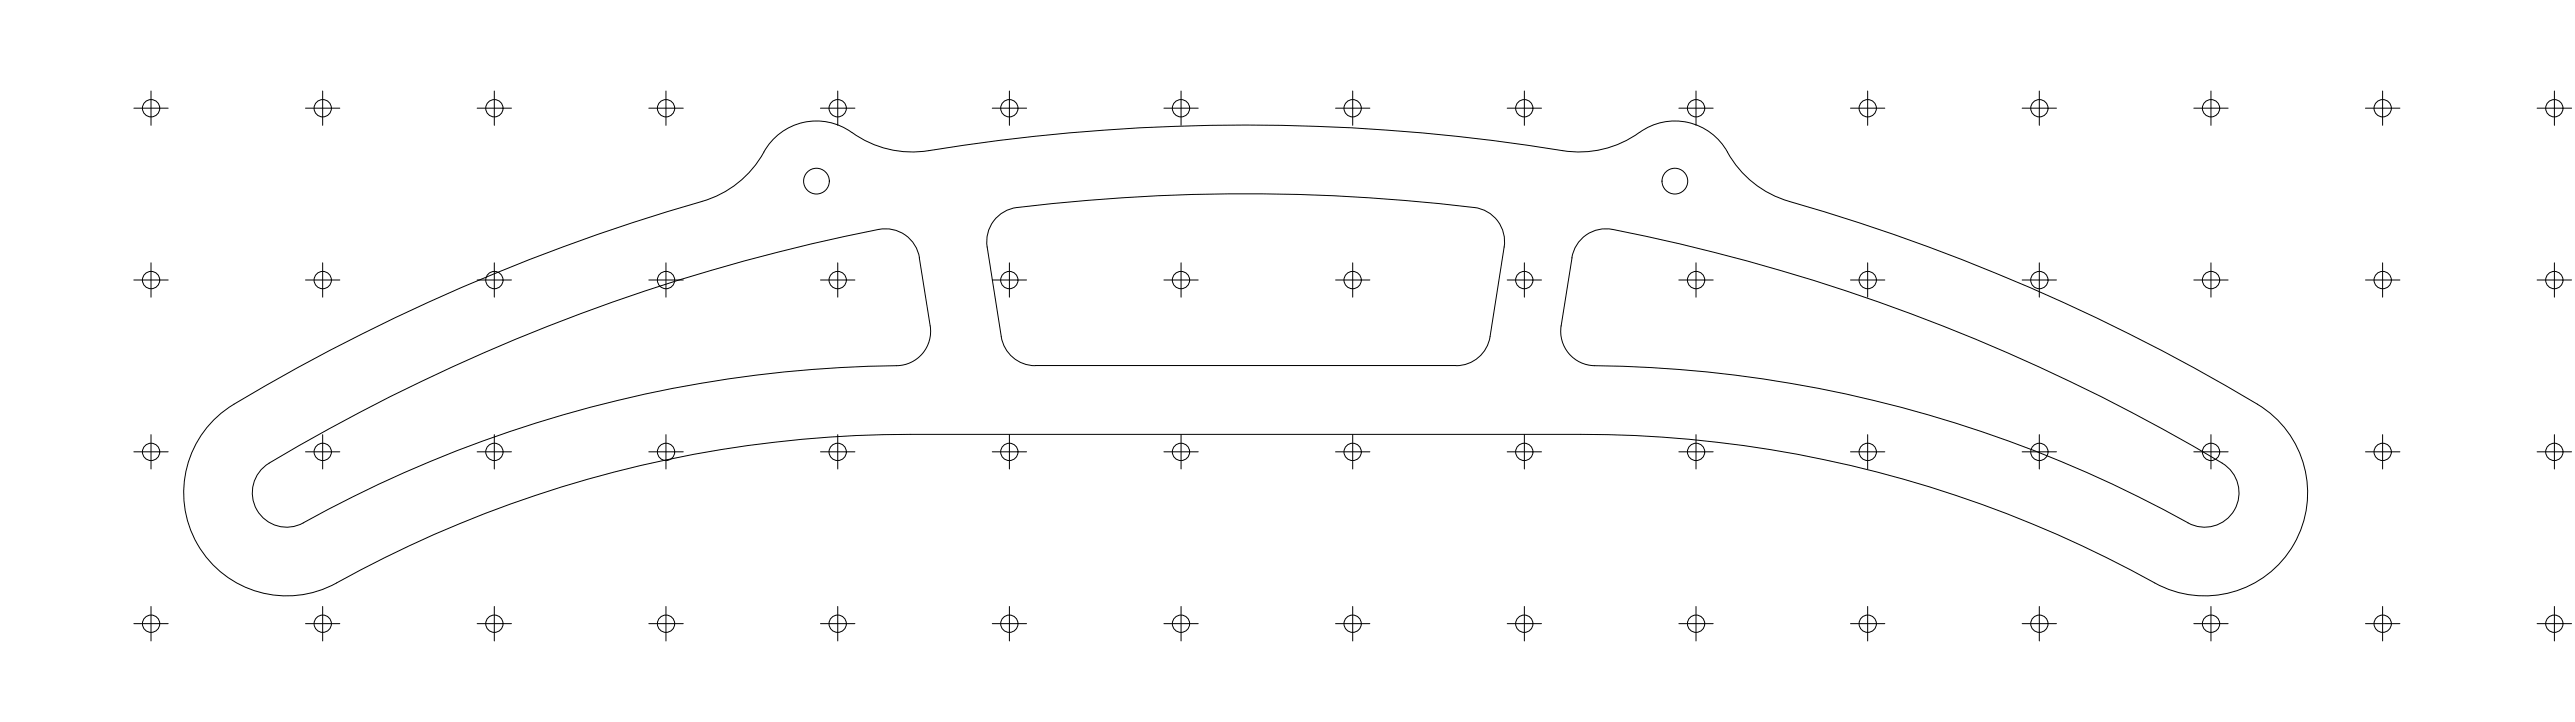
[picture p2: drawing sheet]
<svg xmlns="http://www.w3.org/2000/svg" width="1500mm" height="420mm" viewBox="0 0 1500 420" stroke-linecap="round" stroke-linejoin="round" font-family="sans-serif">
<!-- layer: Visible (ISO) -->
<g fill="none" stroke="#000" stroke-width=".58">
<path d="M955 77a60 60 0 0 1-45 11 1168 1168 0 0 0-376 0 63 63 0 0 1-41-13 35 35 0 0 0-48 14M955 77a35 35 0 0 1 51 12M445 88a60 60 0 0 1-36 29 1136 1136 0 0 0-276 120 60 60 0 0 0-17 81 60 60 0 0 0 80 21 689 689 0 0 1 335-86h390a691 691 0 0 1 338 88 60 60 0 0 0 78-26 60 60 0 0 0-22-80 1144 1144 0 0 0-273-118M1006 88a60 60 0 0 0 36 29M512 133a1101 1101 0 0 0-358 139 20 20 0 0 0-3 26 20 20 0 0 0 26 6M512 134a20 20 0 0 1 24 16l6 40a20 20 0 0 1-20 23 729 729 0 0 0-345 91M939 133a1101 1101 0 0 1 358 139 20 20 0 0 1 4 26 20 20 0 0 1-26 6 737 737 0 0 0-350-92 20 20 0 0 1-16-22l7-40M939 134a20 20 0 0 0-23 16M583 196a20 20 0 0 0 20 17h245a20 20 0 0 0 20-17M583 196l-8-52a20 20 0 0 1 17-23 1080 1080 0 0 1 270 1 20 20 0 0 1 14 22l-8 52"/>
<circle cx="476" cy="105" r="7"/>
<circle cx="976" cy="105" r="7"/>
</g>
<!-- layer: Sketch Geometry (ISO) -->
<g fill="none" stroke="#000" stroke-width=".58">
<path d="M88 53v20M188 53v20M288 53v20M388 53v20M488 53v20M588 53v20M688 53v20M788 53v20M888 53v20M988 53v20M1088 53v20M1188 53v20"/>
<path d="M1288 53v20M1388 53v20M1488 53v20M78 63h20M178 63h20M278 63h20M378 63h20M478 63h20M578 63h20M678 63h20M778 63h20M878 63h20"/>
<path d="M978 63h20M1078 63h20M1178 63h20M1278 63h20M1378 63h20M1478 63h20M88 153v20M188 153v20M288 153v20M388 153v20M488 153v20M588 153v20"/>
<path d="M688 153v20M788 153v20M888 153v20M988 153v20M1088 153v20M1188 153v20M1288 153v20M1388 153v20M1488 153v20M78 163h20M178 163h20M278 163h20"/>
<path d="M378 163h20M478 163h20M578 163h20M678 163h20M778 163h20M878 163h20M978 163h20M1078 163h20M1178 163h20M1278 163h20M1378 163h20M1478 163h20"/>
<path d="M88 253v20M188 253v20M288 253v20M388 253v20M488 253v20M588 253v20M688 253v20M788 253v20M888 253v20M988 253v20M1088 253v20M1188 253v20"/>
<path d="M1288 253v20M1388 253v20M1488 253v20M78 263h20M178 263h20M278 263h20M378 263h20M478 263h20M578 263h20M678 263h20M778 263h20M878 263h20"/>
<path d="M978 263h20M1078 263h20M1178 263h20M1278 263h20M1378 263h20M1478 263h20M88 353v20M188 353v20M288 353v20M388 353v20M488 353v20M588 353v20"/>
<path d="M688 353v20M788 353v20M888 353v20M988 353v20M1088 353v20M1188 353v20M1288 353v20M1388 353v20M1488 353v20M78 363h20M178 363h20M278 363h20"/>
<path d="M378 363h20M478 363h20M578 363h20M678 363h20M778 363h20M878 363h20M978 363h20M1078 363h20M1178 363h20M1278 363h20M1378 363h20M1478 363h20"/>
<circle cx="88" cy="63" r="5"/>
<circle cx="188" cy="63" r="5"/>
<circle cx="288" cy="63" r="5"/>
<circle cx="388" cy="63" r="5"/>
<circle cx="488" cy="63" r="5"/>
<circle cx="588" cy="63" r="5"/>
<circle cx="688" cy="63" r="5"/>
<circle cx="788" cy="63" r="5"/>
<circle cx="888" cy="63" r="5"/>
<circle cx="988" cy="63" r="5"/>
<circle cx="1088" cy="63" r="5"/>
<circle cx="1188" cy="63" r="5"/>
<circle cx="1288" cy="63" r="5"/>
<circle cx="1388" cy="63" r="5"/>
<circle cx="1488" cy="63" r="5"/>
<circle cx="88" cy="163" r="5"/>
<circle cx="188" cy="163" r="5"/>
<circle cx="288" cy="163" r="5"/>
<circle cx="388" cy="163" r="5"/>
<circle cx="488" cy="163" r="5"/>
<circle cx="588" cy="163" r="5"/>
<circle cx="688" cy="163" r="5"/>
<circle cx="788" cy="163" r="5"/>
<circle cx="888" cy="163" r="5"/>
<circle cx="988" cy="163" r="5"/>
<circle cx="1088" cy="163" r="5"/>
<circle cx="1188" cy="163" r="5"/>
<circle cx="1288" cy="163" r="5"/>
<circle cx="1388" cy="163" r="5"/>
<circle cx="1488" cy="163" r="5"/>
<circle cx="88" cy="263" r="5"/>
<circle cx="188" cy="263" r="5"/>
<circle cx="288" cy="263" r="5"/>
<circle cx="388" cy="263" r="5"/>
<circle cx="488" cy="263" r="5"/>
<circle cx="588" cy="263" r="5"/>
<circle cx="688" cy="263" r="5"/>
<circle cx="788" cy="263" r="5"/>
<circle cx="888" cy="263" r="5"/>
<circle cx="988" cy="263" r="5"/>
<circle cx="1088" cy="263" r="5"/>
<circle cx="1188" cy="263" r="5"/>
<circle cx="1288" cy="263" r="5"/>
<circle cx="1388" cy="263" r="5"/>
<circle cx="1488" cy="263" r="5"/>
<circle cx="88" cy="363" r="5"/>
<circle cx="188" cy="363" r="5"/>
<circle cx="288" cy="363" r="5"/>
<circle cx="388" cy="363" r="5"/>
<circle cx="488" cy="363" r="5"/>
<circle cx="588" cy="363" r="5"/>
<circle cx="688" cy="363" r="5"/>
<circle cx="788" cy="363" r="5"/>
<circle cx="888" cy="363" r="5"/>
<circle cx="988" cy="363" r="5"/>
<circle cx="1088" cy="363" r="5"/>
<circle cx="1188" cy="363" r="5"/>
<circle cx="1288" cy="363" r="5"/>
<circle cx="1388" cy="363" r="5"/>
<circle cx="1488" cy="363" r="5"/>
</g>
</svg>
